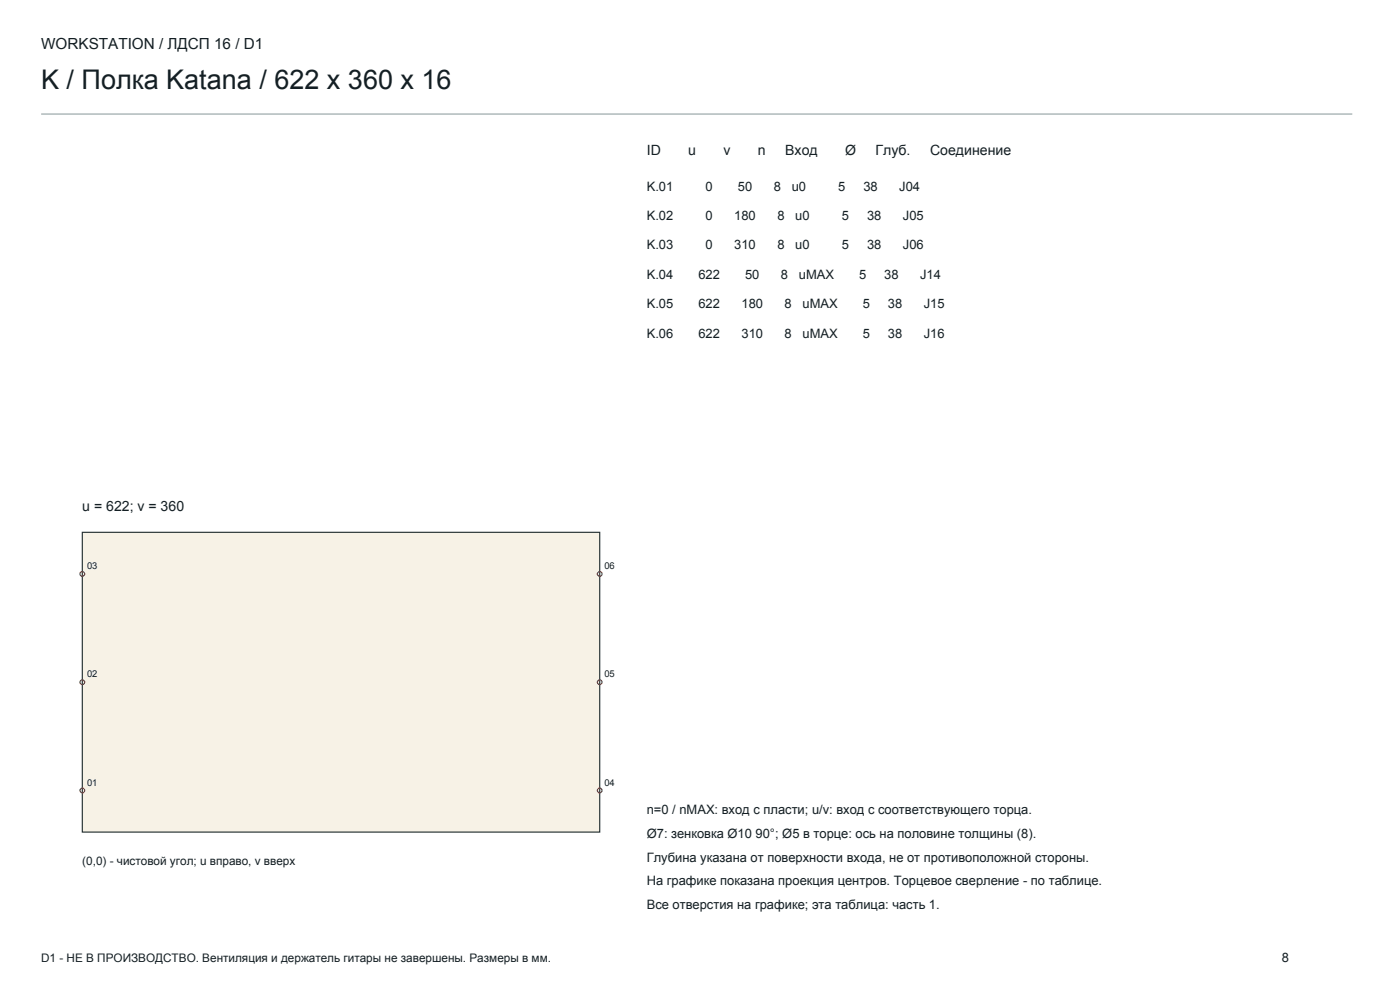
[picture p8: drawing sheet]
<svg xmlns="http://www.w3.org/2000/svg" width="420mm" height="297mm" viewBox="0 0 420 297" stroke-linecap="round" stroke-linejoin="round" font-family="sans-serif">
<defs><g id="words">
<text font-size="8.1" fill="#141f24" x="12.3" y="26.8">K / Полка Katana / 622 x 360 x 16</text>
<text font-size="4.6" fill="#141f24" x="12.3" y="14.8">WORKSTATION / ЛДСП 16 / D1</text>
<g font-size="4.2" fill="#141f24">
<text x="194" y="46.5">ID</text>
<text x="206.5" y="46.5">u</text>
<text x="217" y="46.5">v</text>
<text x="227.4" y="46.5">n</text>
<text x="235.6" y="46.5">Вход</text>
<text x="253.5" y="46.5">Ø</text>
<text x="262.7" y="46.5">Глуб.</text>
<text x="279" y="46.5">Соединение</text>
<text x="24.7" y="153.2">u = 622; v = 360</text>
</g>
<g font-size="3.9" fill="#141f24">
<text x="194" y="57.1">K.01</text>
<text x="211.7" y="57.1">0</text>
<text x="221.4" y="57.1">50</text>
<text x="232.1" y="57.1">8</text>
<text x="237.5" y="57.1">u0</text>
<text x="251.5" y="57.1">5</text>
<text x="259" y="57.1">38</text>
<text x="269.8" y="57.1">J04</text>
<text x="194" y="65.9">K.02</text>
<text x="211.7" y="65.9">0</text>
<text x="220.3" y="65.9">180</text>
<text x="233.2" y="65.9">8</text>
<text x="238.6" y="65.9">u0</text>
<text x="252.6" y="65.9">5</text>
<text x="260.1" y="65.9">38</text>
<text x="270.9" y="65.9">J05</text>
<text x="194" y="74.8">K.03</text>
<text x="211.7" y="74.8">0</text>
<text x="220.3" y="74.8">310</text>
<text x="233.2" y="74.8">8</text>
<text x="238.6" y="74.8">u0</text>
<text x="252.6" y="74.8">5</text>
<text x="260.1" y="74.8">38</text>
<text x="270.9" y="74.8">J06</text>
<text x="194" y="83.6">K.04</text>
<text x="209.5" y="83.6">622</text>
<text x="223.5" y="83.6">50</text>
<text x="234.3" y="83.6">8</text>
<text x="239.7" y="83.6">uMAX</text>
<text x="257.8" y="83.6">5</text>
<text x="265.3" y="83.6">38</text>
<text x="276.1" y="83.6">J14</text>
<text x="194" y="92.4">K.05</text>
<text x="209.5" y="92.4">622</text>
<text x="222.4" y="92.4">180</text>
<text x="235.4" y="92.4">8</text>
<text x="240.8" y="92.4">uMAX</text>
<text x="258.8" y="92.4">5</text>
<text x="266.4" y="92.4">38</text>
<text x="277.1" y="92.4">J15</text>
<text x="194" y="101.2">K.06</text>
<text x="209.5" y="101.2">622</text>
<text x="222.4" y="101.2">310</text>
<text x="235.4" y="101.2">8</text>
<text x="240.8" y="101.2">uMAX</text>
<text x="258.8" y="101.2">5</text>
<text x="266.4" y="101.2">38</text>
<text x="277.1" y="101.2">J16</text>
<text x="194" y="244.1">n=0 / nMAX: вход с пласти; u/v: вход с соответствующего торца.</text>
<text x="194" y="251.1">Ø7: зенковка Ø10 90°; Ø5 в торце: ось на половине толщины (8).</text>
<text x="194" y="258.2">Глубина указана от поверхности входа, не от противоположной стороны.</text>
<text x="194" y="265.3">На графике показана проекция центров. Торцевое сверление - по таблице.</text>
<text x="194" y="272.3">Все отверстия на графике; эта таблица: часть 1.</text>
<text x="384.5" y="288.2">8</text>
</g>
<g font-size="3.5" fill="#141f24">
<text x="24.7" y="259.3">(0,0) - чистовой угол; u вправо, v вверх</text>
<text x="12.3" y="288.2">D1 - НЕ В ПРОИЗВОДСТВО. Вентиляция и держатель гитары не завершены. Размеры в мм.</text>
</g>
<g font-size="2.8" fill="#141f24">
<text x="26.1" y="170.6">03</text>
<text x="181.3" y="170.6">06</text>
<text x="26.1" y="203">02</text>
<text x="181.3" y="203">05</text>
<text x="26.1" y="235.5">01</text>
<text x="181.3" y="235.5">04</text>
</g>
</g></defs>
<path d="M12.3 34.2h393.4" fill="none" stroke="#99a6a8" stroke-width=".35"/>
<path d="M24.7 159.5h155.2v89.9h-155.2z" fill-rule="evenodd" fill="#f7f2e6" stroke="#263333" stroke-width=".35"/>
<g fill="none" stroke="#b82e1f" stroke-width=".35">
<circle cx="24.7" cy="172" r=".71"/>
<circle cx="179.9" cy="172" r=".71"/>
<circle cx="24.7" cy="204.5" r=".71"/>
<circle cx="179.9" cy="204.5" r=".71"/>
<circle cx="24.7" cy="236.9" r=".71"/>
<circle cx="179.9" cy="236.9" r=".71"/>
</g>
<use href="#words"/>
</svg>
